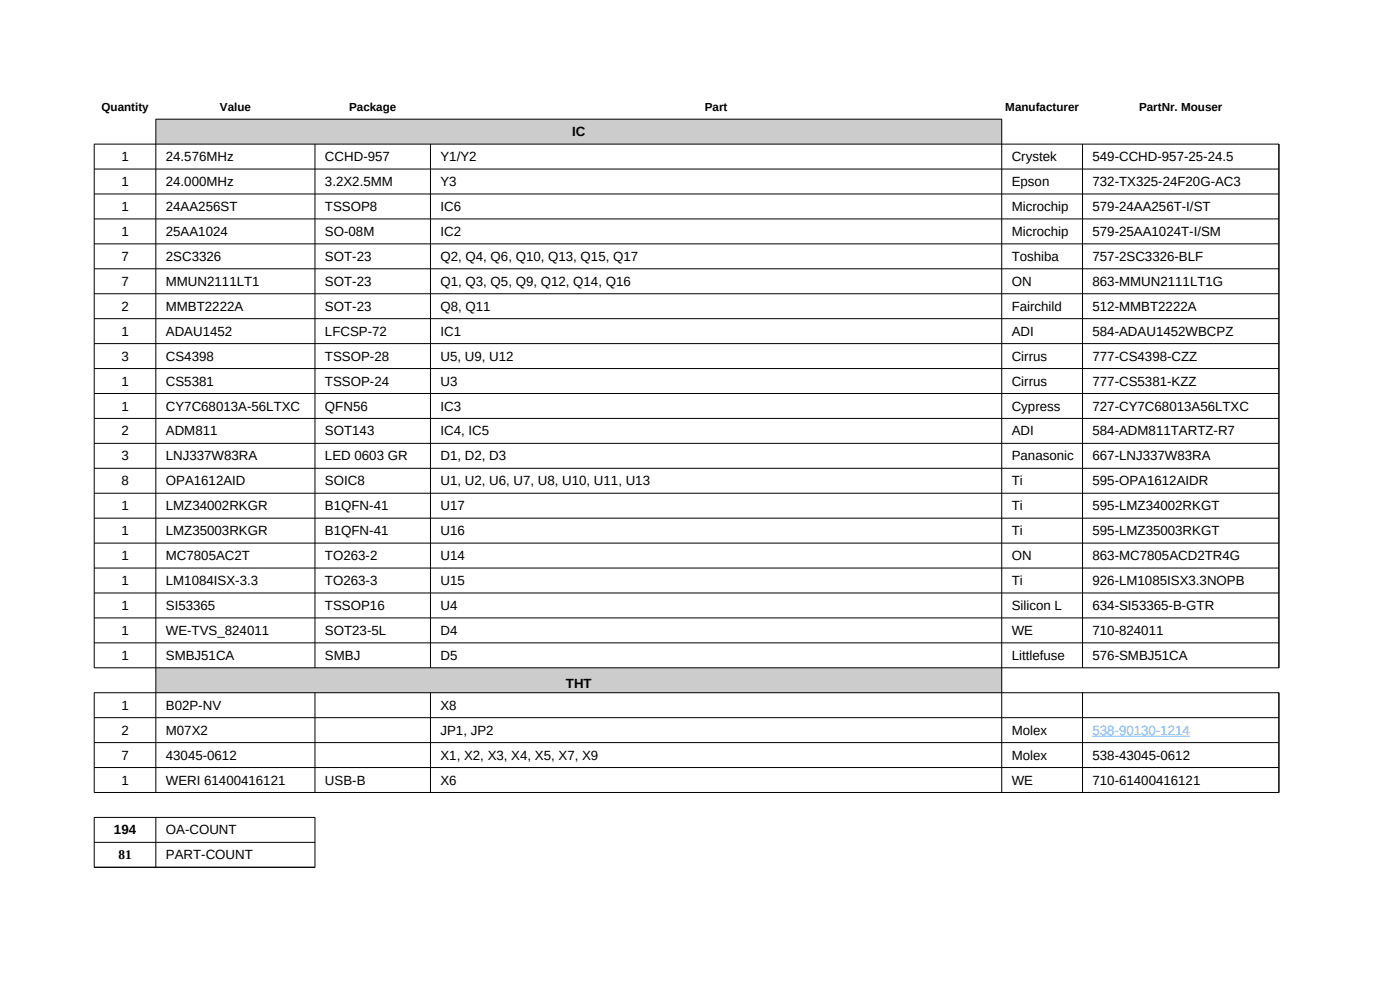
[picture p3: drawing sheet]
<svg xmlns="http://www.w3.org/2000/svg" width="297mm" height="210mm" viewBox="0 0 297 210" stroke-linecap="round" stroke-linejoin="round" font-family="sans-serif">
<defs><g id="words">
<g font-size="2.8">
<text x="121.4" y="28.9">IC</text>
<text x="25.7" y="34.2">1</text>
<text x="35.2" y="34.2">24.576MHz</text>
<text x="68.9" y="34.2">CCHD-957</text>
<text x="93.4" y="34.2">Y1/Y2</text>
<text x="214.6" y="34.2">Crystek</text>
<text x="231.8" y="34.2">549-CCHD-957-25-24.5</text>
<text x="25.7" y="39.5">1</text>
<text x="35.2" y="39.5">24.000MHz</text>
<text x="68.9" y="39.5">3.2X2.5MM</text>
<text x="93.4" y="39.5">Y3</text>
<text x="214.6" y="39.5">Epson</text>
<text x="231.8" y="39.5">732-TX325-24F20G-AC3</text>
<text x="25.7" y="44.8">1</text>
<text x="35.2" y="44.8">24AA256ST</text>
<text x="68.9" y="44.8">TSSOP8</text>
<text x="93.4" y="44.8">IC6</text>
<text x="214.6" y="44.8">Microchip</text>
<text x="231.8" y="44.8">579-24AA256T-I/ST</text>
<text x="25.7" y="50.1">1</text>
<text x="35.2" y="50.1">25AA1024</text>
<text x="68.9" y="50.1">SO-08M</text>
<text x="93.4" y="50.1">IC2</text>
<text x="214.6" y="50.1">Microchip</text>
<text x="231.8" y="50.1">579-25AA1024T-I/SM</text>
<text x="25.7" y="55.4">7</text>
<text x="35.2" y="55.4">2SC3326</text>
<text x="68.9" y="55.4">SOT-23</text>
<text x="93.4" y="55.4">Q2, Q4, Q6, Q10, Q13, Q15, Q17</text>
<text x="214.6" y="55.4">Toshiba</text>
<text x="231.8" y="55.4">757-2SC3326-BLF</text>
<text x="25.7" y="60.6">7</text>
<text x="25.7" y="65.9">2</text>
<text x="35.2" y="60.6">MMUN2111LT1</text>
<text x="35.2" y="65.9">MMBT2222A</text>
<text x="68.9" y="60.6">SOT-23</text>
<text x="68.9" y="65.9">SOT-23</text>
<text x="93.4" y="60.6">Q1, Q3, Q5, Q9, Q12, Q14, Q16</text>
<text x="93.4" y="65.9">Q8, Q11</text>
<text x="214.6" y="60.6">ON</text>
<text x="214.6" y="65.9">Fairchild</text>
<text x="231.8" y="60.6">863-MMUN2111LT1G</text>
<text x="231.8" y="65.9">512-MMBT2222A</text>
<text x="25.7" y="71.2">1</text>
<text x="35.2" y="71.2">ADAU1452</text>
<text x="68.9" y="71.2">LFCSP-72</text>
<text x="93.4" y="71.2">IC1</text>
<text x="214.6" y="71.2">ADI</text>
<text x="231.8" y="71.2">584-ADAU1452WBCPZ</text>
<text x="25.7" y="76.5">3</text>
<text x="35.2" y="76.5">CS4398</text>
<text x="68.9" y="76.5">TSSOP-28</text>
<text x="93.4" y="76.5">U5, U9, U12</text>
<text x="214.6" y="76.5">Cirrus</text>
<text x="231.8" y="76.5">777-CS4398-CZZ</text>
<text x="25.7" y="81.8">1</text>
<text x="35.2" y="81.8">CS5381</text>
<text x="68.9" y="81.8">TSSOP-24</text>
<text x="93.4" y="81.8">U3</text>
<text x="214.6" y="81.8">Cirrus</text>
<text x="231.8" y="81.8">777-CS5381-KZZ</text>
<text x="25.7" y="87.1">1</text>
<text x="35.2" y="87.1">CY7C68013A-56LTXC</text>
<text x="68.9" y="87.1">QFN56</text>
<text x="93.4" y="87.1">IC3</text>
<text x="214.6" y="87.1">Cypress</text>
<text x="231.8" y="87.1">727-CY7C68013A56LTXC</text>
<text x="25.7" y="92.4">2</text>
<text x="35.2" y="92.4">ADM811</text>
<text x="68.9" y="92.4">SOT143</text>
<text x="93.4" y="92.4">IC4, IC5</text>
<text x="214.6" y="92.4">ADI</text>
<text x="231.8" y="92.4">584-ADM811TARTZ-R7</text>
<text x="25.7" y="97.7">3</text>
<text x="35.2" y="97.7">LNJ337W83RA</text>
<text x="68.9" y="97.7">LED 0603 GR</text>
<text x="93.4" y="97.7">D1, D2, D3</text>
<text x="214.6" y="97.7">Panasonic</text>
<text x="231.8" y="97.7">667-LNJ337W83RA</text>
<text x="25.7" y="103">8</text>
<text x="35.2" y="103">OPA1612AID</text>
<text x="68.9" y="103">SOIC8</text>
<text x="93.4" y="103">U1, U2, U6, U7, U8, U10, U11, U13</text>
<text x="214.6" y="103">Ti</text>
<text x="231.8" y="103">595-OPA1612AIDR</text>
<text x="25.7" y="108.3">1</text>
<text x="25.7" y="113.5">1</text>
<text x="35.2" y="108.3">LMZ34002RKGR</text>
<text x="35.2" y="113.5">LMZ35003RKGR</text>
<text x="68.9" y="108.3">B1QFN-41</text>
<text x="68.9" y="113.5">B1QFN-41</text>
<text x="93.4" y="108.3">U17</text>
<text x="93.4" y="113.5">U16</text>
<text x="214.6" y="108.3">Ti</text>
<text x="214.6" y="113.5">Ti</text>
<text x="231.8" y="108.3">595-LMZ34002RKGT</text>
<text x="231.8" y="113.5">595-LMZ35003RKGT</text>
<text x="25.7" y="118.8">1</text>
<text x="35.2" y="118.8">MC7805AC2T</text>
<text x="68.9" y="118.8">TO263-2</text>
<text x="93.4" y="118.8">U14</text>
<text x="214.6" y="118.8">ON</text>
<text x="231.8" y="118.8">863-MC7805ACD2TR4G</text>
<text x="25.7" y="124.1">1</text>
<text x="35.2" y="124.1">LM1084ISX-3.3</text>
<text x="68.9" y="124.1">TO263-3</text>
<text x="93.4" y="124.1">U15</text>
<text x="214.6" y="124.1">Ti</text>
<text x="231.8" y="124.1">926-LM1085ISX3.3NOPB</text>
<text x="25.7" y="129.4">1</text>
<text x="35.2" y="129.4">SI53365</text>
<text x="68.9" y="129.4">TSSOP16</text>
<text x="93.4" y="129.4">U4</text>
<text x="214.6" y="129.4">Silicon L</text>
<text x="231.8" y="129.4">634-SI53365-B-GTR</text>
<text x="25.7" y="134.7">1</text>
<text x="35.2" y="134.7">WE-TVS_824011</text>
<text x="68.9" y="134.7">SOT23-5L</text>
<text x="93.4" y="134.7">D4</text>
<text x="214.6" y="134.7">WE</text>
<text x="231.8" y="134.7">710-824011</text>
<text x="25.7" y="140">1</text>
<text x="35.2" y="140">SMBJ51CA</text>
<text x="68.9" y="140">SMBJ</text>
<text x="93.4" y="140">D5</text>
<text x="214.6" y="140">Littlefuse</text>
<text x="231.8" y="140">576-SMBJ51CA</text>
<text x="120" y="146">THT</text>
<text x="25.7" y="150.6">1</text>
<text x="25.7" y="155.9">2</text>
<text x="35.2" y="150.6">B02P-NV</text>
<text x="35.2" y="155.9">M07X2</text>
<text x="93.4" y="150.6">X8</text>
<text x="93.4" y="155.9">JP1, JP2</text>
<text x="214.6" y="155.9">Molex</text>
<text x="25.7" y="161.2">7</text>
<text x="35.2" y="161.2">43045-0612</text>
<text x="93.4" y="161.2">X1, X2, X3, X4, X5, X7, X9</text>
<text x="214.6" y="161.2">Molex</text>
<text x="231.8" y="161.2">538-43045-0612</text>
<text x="25.7" y="166.4">1</text>
<text x="35.2" y="166.4">WERI 61400416121</text>
<text x="68.9" y="166.4">USB-B</text>
<text x="93.4" y="166.4">X6</text>
<text x="214.6" y="166.4">WE</text>
<text x="231.8" y="166.4">710-61400416121</text>
<text x="24.2" y="177">194</text>
<text x="35.2" y="177">OA-COUNT</text>
<text x="25.1" y="182.3">81</text>
<text x="35.2" y="182.3">PART-COUNT</text>
</g>
<text font-size="2.8" fill="#419cff" x="231.8" y="155.9">538-90130-1214</text>
<g font-size="2.5">
<text x="21.5" y="23.5">Quantity</text>
<text x="46.7" y="23.5">Value</text>
<text x="74.1" y="23.5">Package</text>
<text x="149.5" y="23.5">Part</text>
<text x="213.3" y="23.5">Manufacturer</text>
<text x="241.6" y="23.5">PartNr. Mouser</text>
</g>
</g></defs>
<g fill="#ccc">
<path d="M33 25.3h179.5v5.3h-179.5z" fill-rule="evenodd"/>
<path d="M33 141.6h179.5v5.3h-179.5z" fill-rule="evenodd"/>
</g>
<g fill="none" stroke="#000" stroke-width=".21">
<path d="M20 30.6h251.3v111.1h-251.3zM20 35.9h251.3M33 25.3h179.5M33.1 25.3v142.8M66.8 30.6v111.1M91.3 30.6v111.1M212.5 25.3v142.8M229.6 30.6v111.1M20 41.2h251.3M20 46.4h251.3M20 51.7h251.3M20 57h251.3"/>
<path d="M20 62.3h251.3M20 67.6h251.3M20 72.9h251.3M20 78.2h251.3M20 83.5h251.3M20 88.8h251.3M20 94.1h251.3M20 99.3h251.3M20 104.6h251.3M20 109.9h251.3M20 115.2h251.3M20 120.5h251.3"/>
<path d="M20 125.8h251.3M20 131.1h251.3M20 136.4h251.3M20 147h251.3M20 152.2h251.3M20 157.5h251.3M20 146.9v21.2h251.3v-21.2M66.8 146.9v21.2M91.3 146.9v21.2M229.6 146.9v21.2M20 162.8h251.3M20 173.4h46.8"/>
<path d="M20 178.7h46.8M20 173.4v10.6h46.8v-10.6M33.1 173.4v10.6"/>
</g>
<path d="M231.8 156.2h20.7" fill="none" stroke="#419cff" stroke-width=".21"/>
<use href="#words"/>
</svg>
